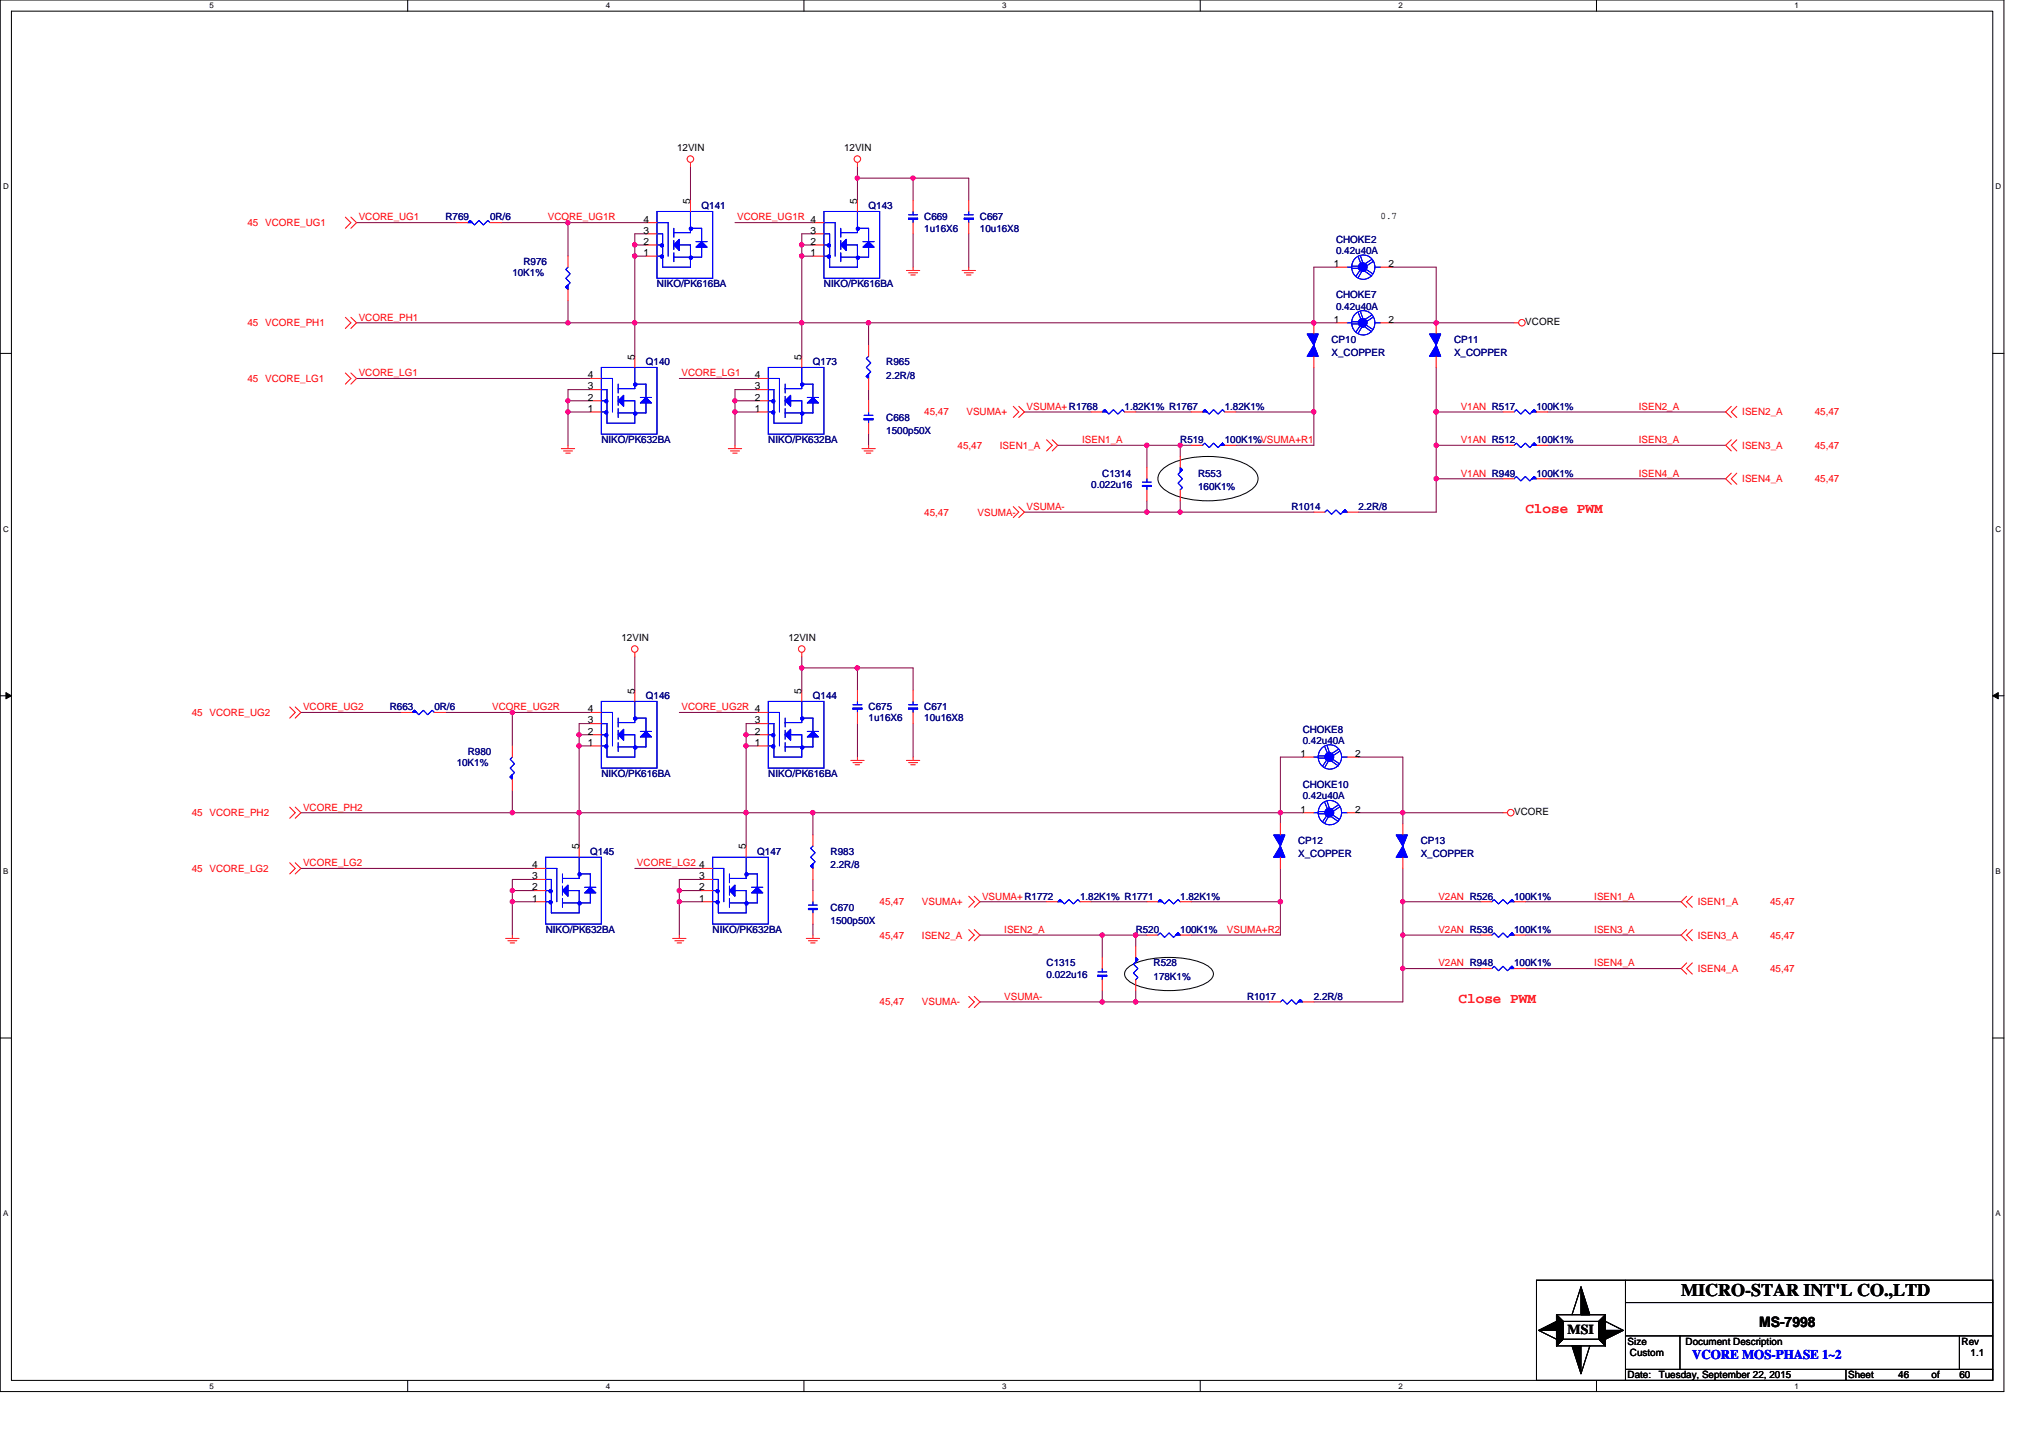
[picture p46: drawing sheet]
<svg xmlns="http://www.w3.org/2000/svg" width="297mm" height="210mm" viewBox="0 0 297 210" stroke-linecap="round" stroke-linejoin="round" font-family="sans-serif">
<defs><g id="words">
<text font-size="2.6" x="245.5" y="189.3">MICRO-STAR INT'L CO.,LTD</text>
<g font-size="2.1" fill="#f00">
<text x="222.8" y="74.9">Close PWM</text>
<text x="213" y="146.4">Close PWM</text>
</g>
<text font-size="2.1" x="256.9" y="193.8">MS-7998</text>
<text font-size="2" x="228.9" y="194.8">MSI</text>
<text font-size="1.9" fill="#00f" x="247.1" y="198.5">VCORE MOS-PHASE 1~2</text>
<g font-size="1.5">
<text x="98.9" y="22.1">12VIN</text>
<text x="123.3" y="22.1">12VIN</text>
<text x="100.8" y="29.7" transform="rotate(-90 100.8 29.7)">5</text>
<text x="125.2" y="29.7" transform="rotate(-90 125.2 29.7)">5</text>
<text x="94" y="35.8">2</text>
<text x="94" y="34.1">3</text>
<text x="94" y="32.5">4</text>
<text x="118.4" y="35.8">2</text>
<text x="118.4" y="34.1">3</text>
<text x="201.6" y="32">0.7</text>
<text x="94" y="37.4">1</text>
<text x="118.4" y="37.4">1</text>
<text x="194.8" y="39">1</text>
<text x="202.8" y="39">2</text>
<text x="194.8" y="47.1">1</text>
<text x="202.8" y="47.1">2</text>
<text x="222.8" y="47.5">VCORE</text>
<text x="92.7" y="52.5" transform="rotate(-90 92.7 52.5)">5</text>
<text x="117.1" y="52.5" transform="rotate(-90 117.1 52.5)">5</text>
<text x="85.8" y="58.5">2</text>
<text x="85.8" y="56.9">3</text>
<text x="85.8" y="55.2">4</text>
<text x="110.2" y="58.5">2</text>
<text x="110.2" y="56.9">3</text>
<text x="110.2" y="55.2">4</text>
<text x="85.8" y="60.1">1</text>
<text x="110.2" y="60.1">1</text>
<text x="90.8" y="93.6">12VIN</text>
<text x="115.1" y="93.6">12VIN</text>
<text x="92.7" y="101.3" transform="rotate(-90 92.7 101.3)">5</text>
<text x="117.1" y="101.3" transform="rotate(-90 117.1 101.3)">5</text>
<text x="85.8" y="107.3">2</text>
<text x="85.8" y="105.6">3</text>
<text x="85.8" y="104">4</text>
<text x="110.2" y="107.3">2</text>
<text x="110.2" y="105.6">3</text>
<text x="85.8" y="108.9">1</text>
<text x="110.2" y="108.9">1</text>
<text x="189.9" y="110.5">1</text>
<text x="197.9" y="110.5">2</text>
<text x="189.9" y="118.7">1</text>
<text x="197.9" y="118.7">2</text>
<text x="221.1" y="119">VCORE</text>
<text x="84.6" y="124" transform="rotate(-90 84.6 124)">5</text>
<text x="108.9" y="124" transform="rotate(-90 108.9 124)">5</text>
<text x="77.7" y="130">2</text>
<text x="77.7" y="128.4">3</text>
<text x="77.7" y="126.8">4</text>
<text x="77.7" y="131.7">1</text>
<text x="102.1" y="130">2</text>
<text x="102.1" y="128.4">3</text>
<text x="102.1" y="126.8">4</text>
<text x="102.1" y="131.7">1</text>
<text x="237.7" y="196.4">Size</text>
<text x="246.2" y="196.4">Document Description</text>
<text x="286.5" y="196.4">Rev</text>
<text x="237.7" y="201.3">Date:</text>
<text x="238" y="198">Custom</text>
<text x="242.2" y="201.3">Tuesday, September 22, 2015</text>
<text x="269.9" y="201.3">Sheet</text>
<text x="277.2" y="201.3">46</text>
<text x="282.1" y="201.3">of</text>
<text x="286.1" y="201.3">60</text>
<text x="287.8" y="198">1.1</text>
</g>
<g font-size="1.5" fill="#f00">
<text x="36.1" y="33">45 VCORE_UG1</text>
<text x="52.4" y="32.2">VCORE_UG1</text>
<text x="80" y="32.2">VCORE_UG1R</text>
<text x="107.7" y="32.2">VCORE_UG1R 4</text>
<text x="36.1" y="47.6">45 VCORE_PH1</text>
<text x="52.4" y="46.8">VCORE_PH1</text>
<text x="36.1" y="55.8">45 VCORE_LG1</text>
<text x="52.4" y="54.9">VCORE_LG1</text>
<text x="99.5" y="54.9">VCORE_LG1</text>
<text x="149.9" y="59.8">VSUMA+R1768</text>
<text x="213.3" y="59.8">V1AN R517</text>
<text x="239.3" y="59.8">ISEN2_A</text>
<text x="135" y="60.6">45,47</text>
<text x="139.8" y="65.5">45,47</text>
<text x="141.1" y="60.6">VSUMA+</text>
<text x="146" y="65.5">ISEN1_A</text>
<text x="158" y="64.7">ISEN1_A</text>
<text x="213.3" y="64.7">V1AN R512</text>
<text x="239.3" y="64.7">ISEN3_A</text>
<text x="254.4" y="65.5">ISEN3_A</text>
<text x="254.4" y="60.6">ISEN2_A</text>
<text x="265" y="65.5">45,47</text>
<text x="265" y="60.6">45,47</text>
<text x="213.3" y="69.6">V1AN R949</text>
<text x="239.3" y="69.6">ISEN4_A</text>
<text x="254.4" y="70.4">ISEN4_A</text>
<text x="265" y="70.4">45,47</text>
<text x="135" y="75.3">45,47</text>
<text x="142.8" y="75.3">VSUMA-</text>
<text x="149.9" y="74.5">VSUMA-</text>
<text x="28" y="104.5">45 VCORE_UG2</text>
<text x="44.3" y="103.7">VCORE_UG2</text>
<text x="71.9" y="103.7">VCORE_UG2R</text>
<text x="99.5" y="103.7">VCORE_UG2R 4</text>
<text x="28" y="119.2">45 VCORE_PH2</text>
<text x="44.3" y="118.4">VCORE_PH2</text>
<text x="28" y="127.3">45 VCORE_LG2</text>
<text x="44.3" y="126.5">VCORE_LG2</text>
<text x="93" y="126.5">VCORE_LG2</text>
<text x="143.4" y="131.4">VSUMA+R1772</text>
<text x="210.1" y="131.4">V2AN R526</text>
<text x="232.8" y="131.4">ISEN1_A</text>
<text x="128.5" y="132.2">45,47</text>
<text x="128.5" y="137.1">45,47</text>
<text x="134.6" y="132.2">VSUMA+</text>
<text x="134.6" y="137.1">ISEN2_A</text>
<text x="146.7" y="136.2">ISEN2_A</text>
<text x="179.2" y="136.2">VSUMA+R2</text>
<text x="210.1" y="136.2">V2AN R536</text>
<text x="232.8" y="136.2">ISEN3_A</text>
<text x="247.9" y="132.2">ISEN1_A</text>
<text x="247.9" y="137.1">ISEN3_A</text>
<text x="258.5" y="132.2">45,47</text>
<text x="258.5" y="137.1">45,47</text>
<text x="210.1" y="141.1">V2AN R948</text>
<text x="232.8" y="141.1">ISEN4_A</text>
<text x="247.9" y="141.9">ISEN4_A</text>
<text x="258.5" y="141.9">45,47</text>
<text x="128.5" y="146.8">45,47</text>
<text x="134.6" y="146.8">VSUMA-</text>
<text x="146.7" y="146">VSUMA-</text>
</g>
<g font-size="1.5" fill="#000080">
<text x="65.1" y="32.2">R769</text>
<text x="71.6" y="32.2">0R/6</text>
<text x="102.5" y="30.6">Q141</text>
<text x="126.8" y="30.6">Q143</text>
<text x="135" y="32.2">C669</text>
<text x="135" y="33.8">1u16X6</text>
<text x="143.1" y="32.2">C667</text>
<text x="143.1" y="33.8">10u16X8</text>
<text x="195.1" y="35.5">CHOKE2</text>
<text x="74.8" y="40.3">10K1%</text>
<text x="76.5" y="38.7">R976</text>
<text x="95.9" y="42">NIKO/PK616BA</text>
<text x="120.3" y="42">NIKO/PK616BA</text>
<text x="195.1" y="37.1">0.42u40A</text>
<text x="195.1" y="43.6">CHOKE7</text>
<text x="195.1" y="45.2">0.42u40A</text>
<text x="94.3" y="53.3">Q140</text>
<text x="118.7" y="53.3">Q173</text>
<text x="129.4" y="53.3">R965</text>
<text x="194.5" y="50.1">CP10</text>
<text x="194.5" y="52">X_COPPER</text>
<text x="212.3" y="50.1">CP11</text>
<text x="212.3" y="52">X_COPPER</text>
<text x="129.4" y="55.3">2.2R/8</text>
<text x="164.2" y="59.8">1.82K1% R1767</text>
<text x="178.9" y="59.8">1.82K1%</text>
<text x="224.4" y="59.8">100K1%</text>
<text x="87.8" y="64.7">NIKO/PK632BA</text>
<text x="112.2" y="64.7">NIKO/PK632BA</text>
<text x="129.4" y="61.5">C668</text>
<text x="129.4" y="63.4">1500p50X</text>
<text x="172.4" y="64.7">R519</text>
<text x="178.9" y="64.7">100K1%VSUMA+R1</text>
<text x="224.4" y="64.7">100K1%</text>
<text x="159.4" y="71.2">0.022u16</text>
<text x="161" y="69.6">C1314</text>
<text x="175" y="69.6">R553</text>
<text x="175" y="71.5">160K1%</text>
<text x="224.4" y="69.6">100K1%</text>
<text x="188.6" y="74.5">R1014</text>
<text x="198.4" y="74.5">2.2R/8</text>
<text x="56.9" y="103.7">R663</text>
<text x="63.4" y="103.7">0R/6</text>
<text x="94.3" y="102.1">Q146</text>
<text x="118.7" y="102.1">Q144</text>
<text x="126.8" y="103.7">C675</text>
<text x="126.8" y="105.3">1u16X6</text>
<text x="135" y="103.7">C671</text>
<text x="135" y="105.3">10u16X8</text>
<text x="190.2" y="107">CHOKE8</text>
<text x="66.7" y="111.9">10K1%</text>
<text x="68.3" y="110.2">R980</text>
<text x="87.8" y="113.5">NIKO/PK616BA</text>
<text x="112.2" y="113.5">NIKO/PK616BA</text>
<text x="190.2" y="108.6">0.42u40A</text>
<text x="190.2" y="115.1">CHOKE10</text>
<text x="190.2" y="116.7">0.42u40A</text>
<text x="86.2" y="124.9">Q145</text>
<text x="110.6" y="124.9">Q147</text>
<text x="121.3" y="124.9">R983</text>
<text x="189.6" y="123.2">CP12</text>
<text x="189.6" y="125.2">X_COPPER</text>
<text x="207.5" y="123.2">CP13</text>
<text x="207.5" y="125.2">X_COPPER</text>
<text x="121.3" y="126.8">2.2R/8</text>
<text x="157.7" y="131.4">1.82K1% R1771</text>
<text x="172.4" y="131.4">1.82K1%</text>
<text x="221.1" y="131.4">100K1%</text>
<text x="79.7" y="136.2">NIKO/PK632BA</text>
<text x="104.1" y="136.2">NIKO/PK632BA</text>
<text x="121.3" y="133">C670</text>
<text x="121.3" y="134.9">1500p50X</text>
<text x="165.9" y="136.2">R520</text>
<text x="172.4" y="136.2">100K1%</text>
<text x="221.1" y="136.2">100K1%</text>
<text x="152.8" y="141.1">C1315</text>
<text x="152.8" y="142.7">0.022u16</text>
<text x="168.5" y="141.1">R528</text>
<text x="168.5" y="143.1">178K1%</text>
<text x="221.1" y="141.1">100K1%</text>
<text x="182.1" y="146">R1017</text>
<text x="191.9" y="146">2.2R/8</text>
</g>
<g font-size="1.2">
<text x="30.6" y="1.2">5</text>
<text x="88.5" y="1.2">4</text>
<text x="146.3" y="1.2">3</text>
<text x="204.2" y="1.2">2</text>
<text x="262.1" y="1.2">1</text>
<text x=".5" y="27.6">D</text>
<text x="291.4" y="27.6">D</text>
<text x=".5" y="77.6">C</text>
<text x="291.4" y="77.6">C</text>
<text x=".5" y="127.6">B</text>
<text x="291.4" y="127.6">B</text>
<text x=".5" y="177.6">A</text>
<text x="291.4" y="177.6">A</text>
<text x="30.6" y="202.8">5</text>
<text x="88.5" y="202.8">4</text>
<text x="146.3" y="202.8">3</text>
<text x="204.2" y="202.8">2</text>
<text x="262.1" y="202.8">1</text>
</g>
</g></defs>
<path d="M0 0h292.6v203.2h-292.6zM1.7 1.6h289.3v200h-289.3z" fill="none" stroke="#000" stroke-width=".15"/>
<g fill="#fff">
<path d="M30.6 .2h.6v1.3h-.6z"/>
<path d="M30.6 201.8h.6v1.3h-.6z"/>
</g>
<path d="M59.5 0v1.6M59.5 201.6v1.6" fill="none" stroke="#000" stroke-width=".15"/>
<g fill="#fff">
<path d="M88.5 .2h.6v1.3h-.6z"/>
<path d="M88.5 201.8h.6v1.3h-.6z"/>
</g>
<path d="M117.4 0v1.6M117.4 201.6v1.6" fill="none" stroke="#000" stroke-width=".15"/>
<g fill="#fff">
<path d="M146.3 .2h.7v1.3h-.7z"/>
<path d="M146.3 201.8h.7v1.3h-.7z"/>
</g>
<path d="M175.3 0v1.6M175.3 201.6v1.6" fill="none" stroke="#000" stroke-width=".15"/>
<g fill="#fff">
<path d="M204.2 .2h.6v1.3h-.6z"/>
<path d="M204.2 201.8h.6v1.3h-.6z"/>
</g>
<path d="M233.1 0v1.6M233.1 201.6v1.6" fill="none" stroke="#000" stroke-width=".15"/>
<g fill="#fff">
<path d="M262.1 .2h.6v1.3h-.6z"/>
<path d="M262.1 201.8h.6v1.3h-.6z"/>
<path d="M.5 26.6h.8v1.3h-.8z"/>
<path d="M291.4 26.6h.9v1.3h-.9z"/>
<path d="M.5 76.6h.8v1.3h-.8z"/>
<path d="M291.4 76.6h.9v1.3h-.9z"/>
</g>
<path d="M0 51.6h1.7M291 51.6h1.6" fill="none" stroke="#000" stroke-width=".15"/>
<g fill="#fff">
<path d="M.5 126.6h.7v1.3h-.7z"/>
<path d="M291.4 126.6h.8v1.3h-.8z"/>
</g>
<path d="M0 101.6h1.7M291 101.6h1.6" fill="none" stroke="#000" stroke-width=".15"/>
<path d="M.9 101.1l.8 .5-.8 .4zM291 101.6l.8-.5v.9z" fill="#000" stroke="#000" stroke-width=".15"/>
<g fill="#fff">
<path d="M.5 176.6h.7v1.2h-.7z"/>
<path d="M291.4 176.6h.8v1.2h-.8z"/>
</g>
<g fill="none" stroke="#000" stroke-width=".15">
<path d="M169.9 68.4a11.6 11.6 0 0 1 7.7-1.7 9.7 9.7 0 0 1 5.3 1.7 1.76 1.76 0 0 1 0 3 11.6 11.6 0 0 1-7.7 1.7 9.6 9.6 0 0 1-5.3-1.7 1.77 1.77 0 0 1 0-3zM0 151.6h1.7M164.6 141.4a8.4 8.4 0 0 1 4.9-1.6 12.9 12.9 0 0 1 6.8 1.2 1.28 1.28 0 0 1 .9 1.2 1.28 1.28 0 0 1-.9 1.2 13.4 13.4 0 0 1-8.9 .9 4.9 4.9 0 0 1-3.1-1.6l-.1-.5 .1-.4zM291 151.6h1.6M224.4 186.9h66.6v14.7h-66.6zM224.7 194.3l2.6 1.3M227.3 192h7.2v4.5h-7.2zM227.3 192l1 1M228.3 193h5.2v2.6h-5.2zM228.3 195.6l-1 .9M230.9 187.9l-1.3 4.1M232.2 196.5l-1.3 4.1"/>
<path d="M233.5 195.6l1 .9M234.5 193l2.6 1.3M234.5 192l-1 1M237.4 190.2h53.6M237.4 186.9v14.7M237.4 200h53.6M237.4 195.1h53.6M245.3 195.1v4.9M269.6 200v1.6M286.1 195.1v4.9"/>
</g>
<g fill="none" stroke="#800040" stroke-width=".15">
<path d="M52.1 32.5h14.6M73.2 32.5h9.7M82.9 32.5v4.9M82.9 32.5h11.4M92.7 37.4h1.6M92.7 35.8h1.6M92.7 37.4v9.7M92.7 35.8v1.6M94.3 34.1h-1.6v1.7M100.8 24.4v4.9M107.3 32.5h11.4M117.1 37.4h1.6"/>
<path d="M117.1 35.8h1.6M117.1 37.4v9.7M117.1 35.8v1.6M118.7 34.1h-1.6v1.7M125.2 24.4v1.6M125.2 26v3.3M125.2 26h8.1M133.3 26v3.3M133.3 34.1v4.9M133.3 26h8.2v3.3M141.5 34.1v4.9M195.1 39h-3.2v8.1"/>
<path d="M203.2 39h6.5v8.1M52.1 47.1h30.8M52.1 55.3h34.1M82.9 58.5v1.7M82.9 43.9v3.2M82.9 58.5h3.3M82.9 47.1h9.8M86.2 56.9h-3.3v1.6M92.7 47.1h24.4M92.7 47.1v4.9M99.2 55.3h11.4M107.3 58.5h3.3"/>
<path d="M107.3 58.5v1.7h3.3M110.6 56.9h-3.3v1.6M117.1 47.1h9.7M117.1 47.1v4.9M126.8 56.9v1.6M126.8 47.1v3.3M126.8 47.1h65.1M191.9 47.1h3.2M191.9 53.7v6.5M203.2 47.1h6.5M209.7 47.1h11.4M209.7 53.7v6.5"/>
<path d="M82.9 60.2v4.8M82.9 60.2h3.3M107.3 60.2v4.8M126.8 63.4v1.6M149.6 60.2h9.8M149.6 74.8h17.9M154.5 65h13M165.9 60.2h8.1M167.5 74.8h4.9M167.5 65h4.9M167.5 65v3.3M167.5 73.2v1.6"/>
<path d="M172.4 65h1.6M172.4 73.2v1.6M172.4 65v1.7M172.4 74.8h19.5M180.5 60.2h11.4M191.9 60.2v4.8h-11.4M209.7 69.9h9.8M209.7 60.2h9.8M209.7 65h9.8M209.7 65v4.9M209.7 69.9v4.9h-11.3M209.7 60.2v4.8"/>
<path d="M226 65h26M226 60.2h26M226 69.9h26M92.7 95.9v4.9M117.1 97.5h8.1M117.1 95.9v1.6M117.1 97.5v3.3M125.2 97.5v3.3M125.2 97.5h8.1v3.3M43.9 104h14.7M43.9 118.7h30.9M65.1 104h9.7"/>
<path d="M74.8 104h11.4M74.8 115.4v3.3M74.8 104v4.9M74.8 118.7h9.8M84.6 118.7h24.4M84.6 108.9h1.6M84.6 107.3h1.6M84.6 108.9v9.8M84.6 118.7v4.8M84.6 107.3v1.6M86.2 105.7h-1.6v1.6M99.2 104h11.4"/>
<path d="M109 108.9v9.8M109 108.9h1.6M109 107.3h1.6M109 107.3v1.6M109 118.7v4.8M109 118.7h9.7M110.6 105.7h-1.6v1.6M118.7 118.7v3.2M118.7 118.7h68.3M125.2 105.7v4.9M133.3 105.7v4.9M187 118.7h3.2"/>
<path d="M187 118.7v1.6M190.2 110.6h-3.2v8.1M198.4 118.7h6.5M198.4 110.6h6.5v8.1M204.9 118.7v1.6M204.9 118.7h14.6M43.9 126.8h34.2M74.8 130h3.3M74.8 131.7h3.3M74.8 130v1.7M74.8 131.7v4.8M78.1 128.4h-3.3v1.6"/>
<path d="M92.7 126.8h9.8M99.2 130h3.3M99.2 130v1.7h3.3M99.2 131.7v4.8M102.5 128.4h-3.3v1.6M118.7 128.4v1.6M118.7 134.9v1.6M143.1 131.7h9.7M143.1 136.5h17.9M159.4 131.7h8.1M161 136.5h4.9M161 136.5v3.3"/>
<path d="M165.9 136.5h1.6M165.9 136.5v1.7M174 131.7h13M187 131.7v4.8h-13M187 126.8v4.9M204.9 131.7v4.8M204.9 136.5v4.9M204.9 131.7h11.4M204.9 136.5h11.4M204.9 126.8v4.9M222.8 136.5h22.7M222.8 131.7h22.7"/>
<path d="M143.1 146.3h17.9M161 146.3h4.9M161 144.7v1.6M165.9 144.7v1.6M165.9 146.3h19.5M204.9 141.4v4.9h-13M204.9 141.4h11.4M222.8 141.4h22.7"/>
</g>
<g fill="#f0f" stroke="#f0f" stroke-width=".15">
<circle cx="108.9" cy="107.3" r=".31"/>
<circle cx="161" cy="136.5" r=".32"/>
<circle cx="204.8" cy="136.5" r=".32"/>
<circle cx="125.2" cy="97.5" r=".32"/>
<circle cx="84.6" cy="108.9" r=".32"/>
<circle cx="84.6" cy="118.7" r=".32"/>
<circle cx="74.8" cy="118.7" r=".32"/>
<circle cx="74.8" cy="130" r=".32"/>
<circle cx="74.8" cy="104" r=".32"/>
<circle cx="74.8" cy="131.7" r=".31"/>
<circle cx="84.6" cy="107.3" r=".31"/>
<circle cx="108.9" cy="118.7" r=".32"/>
<circle cx="204.9" cy="131.7" r=".31"/>
<circle cx="161" cy="146.3" r=".32"/>
<circle cx="99.2" cy="130" r=".32"/>
<circle cx="99.2" cy="131.7" r=".31"/>
<circle cx="165.8" cy="146.3" r=".32"/>
<circle cx="165.8" cy="136.5" r=".32"/>
<circle cx="204.8" cy="141.4" r=".32"/>
<circle cx="117.1" cy="97.5" r=".32"/>
<circle cx="108.9" cy="108.9" r=".32"/>
<circle cx="167.5" cy="74.8" r=".31"/>
<circle cx="107.3" cy="58.5" r=".31"/>
<circle cx="107.3" cy="60.1" r=".32"/>
<circle cx="172.3" cy="74.8" r=".31"/>
<circle cx="172.3" cy="65" r=".32"/>
<circle cx="209.7" cy="69.9" r=".32"/>
<circle cx="125.2" cy="26" r=".31"/>
<circle cx="117.1" cy="37.4" r=".32"/>
<circle cx="117.1" cy="35.7" r=".32"/>
<circle cx="167.5" cy="65" r=".32"/>
<circle cx="209.7" cy="65" r=".32"/>
<circle cx="133.3" cy="26" r=".31"/>
<circle cx="92.7" cy="37.4" r=".32"/>
<circle cx="92.7" cy="47.1" r=".32"/>
<circle cx="82.9" cy="47.1" r=".32"/>
<circle cx="82.9" cy="58.5" r=".31"/>
<circle cx="82.9" cy="32.5" r=".32"/>
<circle cx="82.9" cy="60.1" r=".32"/>
<circle cx="92.7" cy="35.7" r=".32"/>
<circle cx="209.7" cy="60.1" r=".32"/>
<circle cx="117.1" cy="47.1" r=".32"/>
<circle cx="187" cy="131.7" r=".31"/>
<circle cx="126.8" cy="47.1" r=".32"/>
<circle cx="191.8" cy="47.1" r=".32"/>
<circle cx="209.7" cy="47.1" r=".32"/>
<circle cx="204.8" cy="118.7" r=".32"/>
<circle cx="187" cy="118.7" r=".32"/>
<circle cx="191.8" cy="60.1" r=".32"/>
<circle cx="118.7" cy="118.7" r=".32"/>
</g>
<g fill="none" stroke="#f00" stroke-width=".15">
<path d="M50.4 31.7l.8 .8-.8 .8M51.2 31.7l.9 .8-.9 .8M66.7 32.5h1.6M71.6 32.5h1.6M82.9 37.4v1.6M94.3 35.8h1.6M94.3 34.1h1.6M94.3 32.5h1.6M94.3 37.4h1.6M100.8 23.7v.7M100.8 29.3v1.6M118.7 35.8h1.6"/>
<path d="M118.7 34.1h1.6M118.7 32.5h1.6M118.7 37.4h1.6M125.2 23.7v.7M125.2 29.3v1.6M132.4 39.5h1.9M132.7 39.8h1.3M133.3 39v.5M133.3 29.3v1.6M133.3 32.5v1.6M140.5 39.5h1.9M140.8 39.8h1.3"/>
<path d="M141.5 39v.5M141.5 29.3v1.6M141.5 32.5v1.6M195.1 39h1.6M201.6 39h1.6M50.4 46.3l.8 .8-.8 .9M50.4 54.5l.8 .8-.8 .8M51.2 46.3l.9 .8-.9 .9M51.2 54.5l.9 .8-.9 .8M82.9 42.3v1.6M86.2 58.5h1.6M86.2 56.9h1.6"/>
<path d="M86.2 55.3h1.6M92.7 52v1.7M110.6 58.5h1.6M110.6 56.9h1.6M110.6 55.3h1.6M117.1 52v1.7M126.8 50.4v1.6M126.8 55.3v1.6M126.8 58.5v1.7M133 40.2h.7M141.1 40.2h.7M148 59.3l.8 .9-.8 .8"/>
<path d="M148.8 59.3l.8 .9-.8 .8M191.9 47.1v1.7M191.9 52v1.7M195.1 47.1h1.6M201.6 47.1h1.6M209.7 47.1v1.7M209.7 52v1.7M221.1 47.1h.7M252.8 59.3l-.8 .9 .8 .8M253.6 59.3l-.8 .9 .8 .8M82 65.5h1.9M82.3 65.8h1.3"/>
<path d="M82.6 66.2h.7M82.9 65v.5M86.2 60.2h1.6M106.4 65.5h1.9M106.7 65.8h1.3M107 66.2h.7M107.3 65v.5M110.6 60.2h1.6M125.9 65.5h1.9M126.2 65.8h1.3M126.5 66.2h.7M126.8 65v.5"/>
<path d="M126.8 61.8v1.6M148 74l.8 .8-.8 .8M148.8 74l.8 .8-.8 .8M152.8 64.2l.9 .8-.9 .8M153.7 64.2l.8 .8-.8 .8M159.4 60.2h1.6M164.2 60.2h1.7M167.5 68.3v1.6M167.5 71.5v1.7M172.4 66.7v1.6M172.4 71.5v1.7M174 60.2h1.6"/>
<path d="M174 65h1.6M178.9 60.2h1.6M178.9 65h1.6M191.9 74.8h1.6M196.7 74.8h1.7M219.5 60.2h1.6M219.5 65h1.6M219.5 69.9h1.6M224.4 60.2h1.6M224.4 65h1.6M224.4 69.9h1.6M252.8 64.2l-.8 .8 .8 .8"/>
<path d="M252.8 69.1l-.8 .8 .8 .8M253.6 64.2l-.8 .8 .8 .8M253.6 69.1l-.8 .8 .8 .8M92.7 95.3v.6M117.1 95.3v.6M42.3 103.2l.8 .8-.8 .9M42.3 117.9l.8 .8-.8 .8M43.1 103.2l.8 .8-.8 .9M43.1 117.9l.8 .8-.8 .8M58.6 104h1.6M63.4 104h1.7M74.8 108.9v1.7"/>
<path d="M74.8 113.8v1.6M86.2 104h1.6M86.2 107.3h1.6M86.2 105.7h1.6M86.2 108.9h1.6M92.7 100.8v1.6M110.6 104h1.6M110.6 107.3h1.6M110.6 105.7h1.6M110.6 108.9h1.6M117.1 100.8v1.6M124.2 111h2"/>
<path d="M124.6 111.4h1.3M124.9 111.7h.6M125.2 110.6v.4M125.2 100.8v1.6M125.2 104v1.7M132.4 111h1.9M132.7 111.4h1.3M133 111.7h.7M133.3 110.6v.4M133.3 100.8v1.6M133.3 104v1.7M190.2 118.7h1.7"/>
<path d="M190.2 110.6h1.7M196.7 118.7h1.7M196.7 110.6h1.7M219.5 118.7h.7M42.3 126l.8 .8-.8 .8M43.1 126l.8 .8-.8 .8M73.8 137h2M74.2 137.4h1.3M74.5 137.7h.6M74.8 136.5v.5M78.1 131.7h1.6M78.1 130h1.6"/>
<path d="M78.1 128.4h1.6M78.1 126.8h1.6M84.6 123.5v1.7M98.2 137h2M98.5 137.4h1.4M98.9 137.7h.6M99.2 136.5v.5M102.5 131.7h1.6M102.5 130h1.6M102.5 128.4h1.6M102.5 126.8h1.6M109 123.5v1.7"/>
<path d="M117.7 137h2M118.1 137.4h1.3M118.4 137.7h.6M118.7 136.5v.5M118.7 121.9v1.6M118.7 126.8v1.6M118.7 130v1.7M118.7 133.3v1.6M141.5 130.9l.8 .8-.8 .8M141.5 135.7l.8 .8-.8 .9M142.3 130.9l.8 .8-.8 .8M142.3 135.7l.8 .8-.8 .9"/>
<path d="M152.8 131.7h1.7M157.7 131.7h1.7M161 139.8v1.6M165.9 138.2v1.6M167.5 136.5h1.6M167.5 131.7h1.6M172.4 136.5h1.6M172.4 131.7h1.6M187 120.3v1.6M187 125.2v1.6M204.9 120.3v1.6M204.9 125.2v1.6"/>
<path d="M216.3 136.5h1.6M216.3 131.7h1.6M221.1 136.5h1.7M221.1 131.7h1.7M246.3 130.9l-.8 .8 .8 .8M246.3 135.7l-.8 .8 .8 .9M247.1 130.9l-.8 .8 .8 .8M247.1 135.7l-.8 .8 .8 .9M141.5 145.5l.8 .8-.8 .8M142.3 145.5l.8 .8-.8 .8M161 143.1v1.6M165.9 143.1v1.6"/>
<path d="M185.4 146.3h1.6M190.2 146.3h1.7M216.3 141.4h1.6M221.1 141.4h1.7M246.3 140.6l-.8 .8 .8 .8M247.1 140.6l-.8 .8 .8 .8"/>
<circle cx="100.8" cy="23.2" r=".48"/>
<circle cx="125.2" cy="23.2" r=".48"/>
<circle cx="222.3" cy="47.1" r=".48"/>
<circle cx="92.7" cy="94.8" r=".48"/>
<circle cx="117.1" cy="94.8" r=".48"/>
<circle cx="220.6" cy="118.7" r=".48"/>
</g>
<g fill="#000" stroke="#000" stroke-width=".15">
<path d="M224.7 194.3l2.6-1.3v1.3zM230.9 187.9l1.3 4.1h-1.3zM234.5 194.3h2.6l-2.6 1.3zM229.6 196.5h1.3v4.1z"/>
<path d="M227.3 192l1 1v2.6l-1 .9z" fill-rule="evenodd"/>
<path d="M227.3 192l1 1v2.6l-1 .9z" fill-rule="evenodd"/>
<path d="M227.3 192l1 1v2.6l-1 .9z" fill-rule="evenodd"/>
<path d="M234.5 192v4.5l-1-.9v-2.6z" fill-rule="evenodd"/>
<path d="M234.5 192v4.5l-1-.9v-2.6z" fill-rule="evenodd"/>
<path d="M234.5 192v4.5l-1-.9v-2.6z" fill-rule="evenodd"/>
</g>
<g fill="#00f" stroke="#00f" stroke-width=".15">
<path d="M203.9 121.9h1.6l-.6 1.6z"/>
<path d="M204.9 123.5l.6 1.7h-1.6z"/>
<path d="M99.2 34.9v1.7l-.8-.8z"/>
<path d="M101.6 36.1l.9-.8 .8 .8z"/>
<path d="M186 121.9h1.6l-.6 1.6z"/>
<path d="M187 123.5l.6 1.7h-1.6z"/>
<path d="M115.5 106.5v1.6l-.8-.8z"/>
<path d="M117.9 107.6l.8-.8 .8 .8z"/>
<path d="M123.6 34.9v1.7l-.8-.8z"/>
<path d="M126 36.1l.8-.8 .9 .8z"/>
<path d="M107.3 129.2v1.7l-.8-.9z"/>
<path d="M110.6 129.6l.8 .8h-1.6z"/>
<path d="M208.8 48.8h1.6l-.7 1.6z"/>
<path d="M209.7 50.4l.7 1.6h-1.6z"/>
<path d="M115.5 57.7v1.6l-.8-.8z"/>
<path d="M117.9 58.8l.8-.8 .8 .8z"/>
<path d="M82.9 129.2v1.7l-.8-.9z"/>
<path d="M86.2 129.6l.8 .8h-1.6z"/>
<path d="M91.1 57.7v1.6l-.8-.8z"/>
<path d="M93.5 58.8l.8-.8 .8 .8z"/>
<path d="M91.1 106.5v1.6l-.8-.8z"/>
<path d="M93.5 107.6l.8-.8 .8 .8z"/>
<path d="M190.9 48.8h1.6l-.6 1.6z"/>
<path d="M191.9 50.4l.6 1.6h-1.6z"/>
<path d="M161 60.2l.3-.4 .3 .4-.3-.4 .3 .4z" fill-rule="evenodd"/>
<path d="M161 60.2l.3-.4 .3 .4-.3-.4 .3 .4z" fill-rule="evenodd"/>
<path d="M60.2 104l.3-.3 .4 .3-.4-.3 .4 .3z" fill-rule="evenodd"/>
<path d="M60.2 104l.3-.3 .4 .3-.4-.3 .4 .3z" fill-rule="evenodd"/>
<path d="M165.9 139.8l.3 .3-.3 .4 .3-.4-.3 .4z" fill-rule="evenodd"/>
<path d="M165.9 139.8l.3 .3-.3 .4 .3-.4-.3 .4z" fill-rule="evenodd"/>
<path d="M189.6 146.3l.3-.3 .3 .3h-.6l.3-.3z" fill-rule="evenodd"/>
<path d="M189.6 146.3l.3-.3 .3 .3h-.6l.3-.3z" fill-rule="evenodd"/>
<path d="M118.4 126.5l.3-.3v.6l-.3-.3 .3-.3z" fill-rule="evenodd"/>
<path d="M118.4 126.5l.3-.3v.6l-.3-.3 .3-.3z" fill-rule="evenodd"/>
<path d="M171.7 136.5l.3-.3 .4 .3h-.7l.3-.3z" fill-rule="evenodd"/>
<path d="M171.7 136.5l.3-.3 .4 .3h-.7l.3-.3z" fill-rule="evenodd"/>
<path d="M224 59.8l.4 .4h-.7z" fill-rule="evenodd"/>
<path d="M224 59.8l.4 .4h-.7z" fill-rule="evenodd"/>
<path d="M220.5 141.4l.3-.3 .3 .3h-.6l.3-.3z" fill-rule="evenodd"/>
<path d="M220.5 141.4l.3-.3 .3 .3h-.6l.3-.3z" fill-rule="evenodd"/>
<path d="M172.4 68.3l.3 .3-.3 .3 .3-.3-.3 .3z" fill-rule="evenodd"/>
<path d="M172.4 68.3l.3 .3-.3 .3 .3-.3-.3 .3z" fill-rule="evenodd"/>
<path d="M220.5 136.5l.3-.3 .3 .3h-.6l.3-.3z" fill-rule="evenodd"/>
<path d="M220.5 136.5l.3-.3 .3 .3h-.6l.3-.3z" fill-rule="evenodd"/>
<path d="M196.1 74.8l.3-.3 .3 .3h-.6l.3-.3z" fill-rule="evenodd"/>
<path d="M196.1 74.8l.3-.3 .3 .3h-.6l.3-.3z" fill-rule="evenodd"/>
<path d="M178.2 65l.3-.3 .4 .3h-.7l.3-.3z" fill-rule="evenodd"/>
<path d="M178.2 65l.3-.3 .4 .3h-.7l.3-.3z" fill-rule="evenodd"/>
<path d="M169.1 131.7l.3-.3 .4 .3-.4-.3 .4 .3z" fill-rule="evenodd"/>
<path d="M169.1 131.7l.3-.3 .4 .3-.4-.3 .4 .3z" fill-rule="evenodd"/>
<path d="M154.5 131.7l.3-.3 .3 .3-.3-.3 .3 .3z" fill-rule="evenodd"/>
<path d="M154.5 131.7l.3-.3 .3 .3-.3-.3 .3 .3z" fill-rule="evenodd"/>
<path d="M82.9 41.6v.7l-.3-.3z" fill-rule="evenodd"/>
<path d="M82.9 41.6v.7l-.3-.3z" fill-rule="evenodd"/>
<path d="M224 69.6l.4 .3h-.7z" fill-rule="evenodd"/>
<path d="M224 69.6l.4 .3h-.7z" fill-rule="evenodd"/>
<path d="M126.5 54.9l.3-.3v.7l-.3-.4 .3-.3z" fill-rule="evenodd"/>
<path d="M126.5 54.9l.3-.3v.7l-.3-.4 .3-.3z" fill-rule="evenodd"/>
<path d="M223.7 65l.3-.3 .4 .3h-.7l.3-.3z" fill-rule="evenodd"/>
<path d="M223.7 65l.3-.3 .4 .3h-.7l.3-.3z" fill-rule="evenodd"/>
<path d="M175.9 59.8l.4 .4h-.7l.3-.4 .4 .4z" fill-rule="evenodd"/>
<path d="M175.9 59.8l.4 .4h-.7l.3-.4 .4 .4z" fill-rule="evenodd"/>
<path d="M68.3 32.5l.3-.3 .4 .3-.4-.3 .4 .3z" fill-rule="evenodd"/>
<path d="M68.3 32.5l.3-.3 .4 .3-.4-.3 .4 .3z" fill-rule="evenodd"/>
<path d="M74.8 113.1v.7l-.3-.3z" fill-rule="evenodd"/>
<path d="M74.8 113.1v.7l-.3-.3z" fill-rule="evenodd"/>
<path d="M220.5 131.7l.3-.3 .3 .3h-.6l.3-.3z" fill-rule="evenodd"/>
<path d="M220.5 131.7l.3-.3 .3 .3h-.6l.3-.3z" fill-rule="evenodd"/>
<circle cx="100.9" cy="33.4" r=".23"/>
<circle cx="96.7" cy="35.8" r=".23"/>
<circle cx="96.7" cy="37.5" r=".23"/>
<circle cx="100.9" cy="37.6" r=".23"/>
<circle cx="199" cy="39" r=".64"/>
<circle cx="117.2" cy="104.9" r=".23"/>
<circle cx="112.9" cy="107.4" r=".23"/>
<circle cx="112.9" cy="109" r=".23"/>
<circle cx="117.2" cy="109.2" r=".23"/>
<circle cx="125.3" cy="33.4" r=".23"/>
<circle cx="121" cy="35.8" r=".23"/>
<circle cx="121" cy="37.5" r=".23"/>
<circle cx="125.3" cy="37.6" r=".23"/>
<circle cx="194.1" cy="118.7" r=".64"/>
<circle cx="109" cy="127.7" r=".23"/>
<circle cx="104.8" cy="130.1" r=".23"/>
<circle cx="104.8" cy="131.7" r=".23"/>
<circle cx="109" cy="131.9" r=".23"/>
<circle cx="117.2" cy="56.2" r=".23"/>
<circle cx="112.9" cy="58.6" r=".23"/>
<circle cx="112.9" cy="60.2" r=".23"/>
<circle cx="117.2" cy="60.4" r=".23"/>
<circle cx="84.6" cy="127.7" r=".23"/>
<circle cx="80.4" cy="130.1" r=".23"/>
<circle cx="80.4" cy="131.7" r=".23"/>
<circle cx="84.6" cy="131.9" r=".23"/>
<circle cx="92.8" cy="56.2" r=".23"/>
<circle cx="88.5" cy="58.6" r=".23"/>
<circle cx="88.5" cy="60.2" r=".23"/>
<circle cx="92.8" cy="60.4" r=".23"/>
<circle cx="92.8" cy="104.9" r=".23"/>
<circle cx="88.5" cy="107.4" r=".23"/>
<circle cx="88.5" cy="109" r=".23"/>
<circle cx="92.8" cy="109.2" r=".23"/>
<circle cx="194.1" cy="110.5" r=".64"/>
<circle cx="199" cy="47.1" r=".64"/>
</g>
<g fill="none" stroke="#00f" stroke-width=".15">
<path d="M68.3 32.5l.3-.3 .7 .7 .7-.7 .6 .7 .6-.7 .4 .3M82.9 39l-.3 .3 .7 .7-.7 .6 .7 .7-.7 .7 .3 .3M95.9 30.9h8.2v9.7h-8.2zM95.9 32.5h1.7v4.9M95.9 35.8h.9M95.9 34.1h.9v1.7M95.9 37.4h.9M96.8 35.8v3.2h4v-3.2h-1.8M98.4 33.3v1.3M98.4 35.1v1.3M98.4 36.9v1.3M100.8 30.9v3.1h-2.4"/>
<path d="M100.8 33.3h1.7v2M101.6 35.3h1.7M102.5 36.1v1.4h-4.1M120.3 30.9h8.2v9.7h-8.2zM120.3 32.5h1.7v4.9M120.3 35.8h.9M120.3 34.1h.9v1.7M120.3 37.4h.9M121.2 35.8v3.2h4v-3.2h-1.8M122.8 33.3v1.3M122.8 35.1v1.3M122.8 36.9v1.3"/>
<path d="M125.2 30.9v3.1h-2.4M125.2 33.3h1.6v2M126 35.3h1.7M126.8 36.1v1.4h-4M132.7 31.9h1.3v.1h-1.3zM132.7 31.4h1.3M133.3 32v.5M133.3 30.9v.5M140.8 31.9h1.3v.1h-1.3zM140.8 31.4h1.3M141.5 32v.5M141.5 30.9v.5"/>
<path d="M196.7 39h.7M197.4 38.9h1M197.4 39.2h1M197.9 37.7a1.72 1.72 0 0 1 2.4 .1 1.72 1.72 0 0 1 0 2.4 1.72 1.72 0 0 1-2.4 .1 1.86 1.86 0 0 1 0-2.6zM198.4 37.5l.3 .9M198.7 39.3l-.7 1M198.7 37.4l.3 1M198.9 39.7l-.5 .8M199.2 39.5l1.1 .8M199.5 39.3l1 .7M200.3 37.9l-1 .6M200.5 38.2l-1 .7"/>
<path d="M200.8 39h.8M87.8 53.7h8.1v9.7h-8.1zM87.8 55.3h1.6v4.9M87.8 58.5h.8M87.8 56.9h.8v1.6M88.6 58.5v3.3h4.1v-3.3h-1.8M90.3 56.1v1.3M90.3 57.9v1.3M90.3 59.7v1.3M92.7 53.7v3h-2.4M92.7 56.1h1.6v1.9M93.5 58h1.6"/>
<path d="M94.3 58.8v1.5h-4M112.2 53.7h8.1v9.7h-8.1zM112.2 55.3h1.6v4.9M112.2 58.5h.8M112.2 56.9h.8v1.6M113 58.5v3.3h4.1v-3.3h-1.8M114.7 56.1v1.3M114.7 57.9v1.3M114.7 59.7v1.3M117.1 53.7v3h-2.4M117.1 56.1h1.6v1.9M117.9 58h1.6"/>
<path d="M118.7 58.8v1.5h-4M126.8 52l-.3 .3 .7 .7-.7 .7 .7 .6-.7 .6 .3 .4M196.7 47.1h.7M197.4 47h1M197.4 47.3h1M197.9 45.9a1.72 1.72 0 0 1 2.4 0 1.72 1.72 0 0 1 0 2.4 1.72 1.72 0 0 1-2.4 .1 1.86 1.86 0 0 1 0-2.5zM198.4 45.7l.3 .8M198.7 47.5l-.7 1M198.7 45.5l.3 1M198.9 47.8l-.5 .8M199.2 47.6l1.1 .9M199.5 47.5l1 .6"/>
<path d="M200.3 46l-1 .7M200.5 46.3l-1 .7M200.8 47.1h.8M87.8 60.2h.8M112.2 60.2h.8M126.2 61.1h1.3v.2h-1.3zM126.2 60.6h1.3M126.8 61.3v.5M126.8 60.2v.4M161 60.2l.3-.4 .6 .7 .7-.7 .7 .7 .6-.7 .3 .4M166.8 70.9h1.3v.1h-1.3zM166.8 70.4h1.3"/>
<path d="M167.5 71v.5M167.5 69.9v.5M172.4 68.3l.3 .3-.7 .7 .7 .6-.7 .6 .7 .7-.3 .3M175.6 60.2l.3-.4 .7 .7 .6-.7 .7 .7 .6-.7 .4 .4M175.6 65l.3-.3 .7 .7 .6-.7 .7 .7 .6-.7 .4 .3M193.5 74.8l.3-.3 .7 .6 .6-.6 .7 .6 .6-.6 .3 .3M221.1 60.2l.3-.4 .7 .7 .7-.7 .6 .7 .6-.7 .4 .4M221.1 69.9l.3-.3 .7 .6 .7-.6 .6 .6 .6-.6 .4 .3M221.1 65l.3-.3 .7 .7 .7-.7 .6 .7 .6-.7 .4 .3M60.2 104l.3-.3 .7 .7 .6-.7 .7 .7 .6-.7 .3 .3M74.8 110.6l-.3 .3 .6 .6-.6 .7 .6 .6-.6 .7 .3 .3M87.8 102.4h8.1v9.8h-8.1z"/>
<path d="M87.8 104h1.6v4.9M87.8 107.3h.8M87.8 105.7h.8v1.6M87.8 108.9h.8M88.6 107.3v3.3h4.1v-3.3h-1.8M90.3 104.9v1.3M90.3 106.6v1.3M90.3 108.4v1.3M92.7 102.4v3.1h-2.4M92.7 104.9h1.6v1.9M93.5 106.8h1.6M94.3 107.6v1.5h-4"/>
<path d="M112.2 102.4h8.1v9.8h-8.1zM112.2 104h1.6v4.9M112.2 107.3h.8M112.2 105.7h.8v1.6M112.2 108.9h.8M113 107.3v3.3h4.1v-3.3h-1.8M114.7 104.9v1.3M114.7 106.6v1.3M114.7 108.4v1.3M117.1 102.4v3.1h-2.4M117.1 104.9h1.6v1.9M117.9 106.8h1.6"/>
<path d="M118.7 107.6v1.5h-4M124.6 103.4h1.3v.1h-1.3zM124.6 102.9h1.3M125.2 103.5v.5M125.2 102.4v.5M132.7 103.4h1.3v.1h-1.3zM132.7 102.9h1.3M133.3 103.5v.5M133.3 102.4v.5M191.9 118.7h.6M191.9 110.6h.6M192.5 118.5h1"/>
<path d="M192.5 118.8h1M192.5 110.4h1M192.5 110.7h1M193 117.4a1.73 1.73 0 0 1 2.4 0 1.73 1.73 0 0 1 0 2.5 1.73 1.73 0 0 1-2.4 0 1.84 1.84 0 0 1 0-2.5zM193 109.3a1.73 1.73 0 0 1 2.4 0 1.73 1.73 0 0 1 0 2.4 1.73 1.73 0 0 1-2.4 .1 1.84 1.84 0 0 1 0-2.5zM193.5 117.2l.3 .8M193.5 109.1l.3 .8M193.8 117.1l.3 .9M193.8 108.9l.3 1M193.8 119l-.6 1M193.8 110.9l-.6 .9M194 119.3l-.5 .8"/>
<path d="M194 111.2l-.5 .8M194.3 119.2l1.1 .8M194.3 111l1.1 .8M194.6 119l1 .7M194.6 110.9l1 .6M195.4 117.5l-.9 .7M195.4 109.4l-.9 .7M195.6 117.9l-1 .6M195.6 109.7l-1 .7M195.9 118.7h.8M195.9 110.6h.8M79.7 125.2h8.1v9.7h-8.1z"/>
<path d="M79.7 126.8h1.6v4.9M79.7 130h.8M79.7 128.4h.8v1.6M79.7 131.7h.8M80.5 130v3.3h4.1v-3.3h-1.8M82.1 127.6v1.3M82.1 129.4v1.3M82.1 131.2v1.3M84.6 125.2v3.1h-2.5M84.6 127.6h1.6v2M85.4 129.6h1.6M86.2 130.4v1.4h-4.1"/>
<path d="M104.1 125.2h8.1v9.7h-8.1zM104.1 126.8h1.6v4.9M104.1 130h.8M104.1 128.4h.8v1.6M104.1 131.7h.8M104.9 130v3.3h4.1v-3.3h-1.8M106.5 127.6v1.3M106.5 129.4v1.3M106.5 131.2v1.3M109 125.2v3.1h-2.5M109 127.6h1.6v2M109.8 129.6h1.6"/>
<path d="M110.6 130.4v1.4h-4.1M118.1 132.7h1.3v.1h-1.3zM118.1 132.2h1.3M118.7 123.5l-.3 .4 .6 .6-.6 .7 .6 .6-.6 .7 .3 .3M118.7 132.8v.5M118.7 131.7v.5M154.5 131.7l.3-.3 .6 .6 .7-.6 .7 .6 .6-.6 .3 .3M165.9 139.8l.3 .3-.7 .7 .7 .6-.7 .7 .7 .6-.3 .4M169.1 136.5l.3-.3 .7 .7 .6-.7 .7 .7 .6-.7 .4 .3M169.1 131.7l.3-.3 .7 .6 .6-.6 .7 .6 .6-.6 .4 .3M217.9 136.5l.3-.3 .6 .7 .7-.7 .7 .7 .6-.7 .3 .3M217.9 131.7l.3-.3 .6 .6 .7-.6 .7 .6 .6-.6 .3 .3"/>
<path d="M160.3 142.4h1.3v.2h-1.3zM160.3 141.9h1.3M161 142.6v.5M161 141.4v.5M187 146.3l.3-.3 .7 .6 .6-.6 .7 .6 .6-.6 .3 .3M217.9 141.4l.3-.3 .6 .7 .7-.7 .7 .7 .6-.7 .3 .3"/>
</g>
<use href="#words"/>
</svg>
